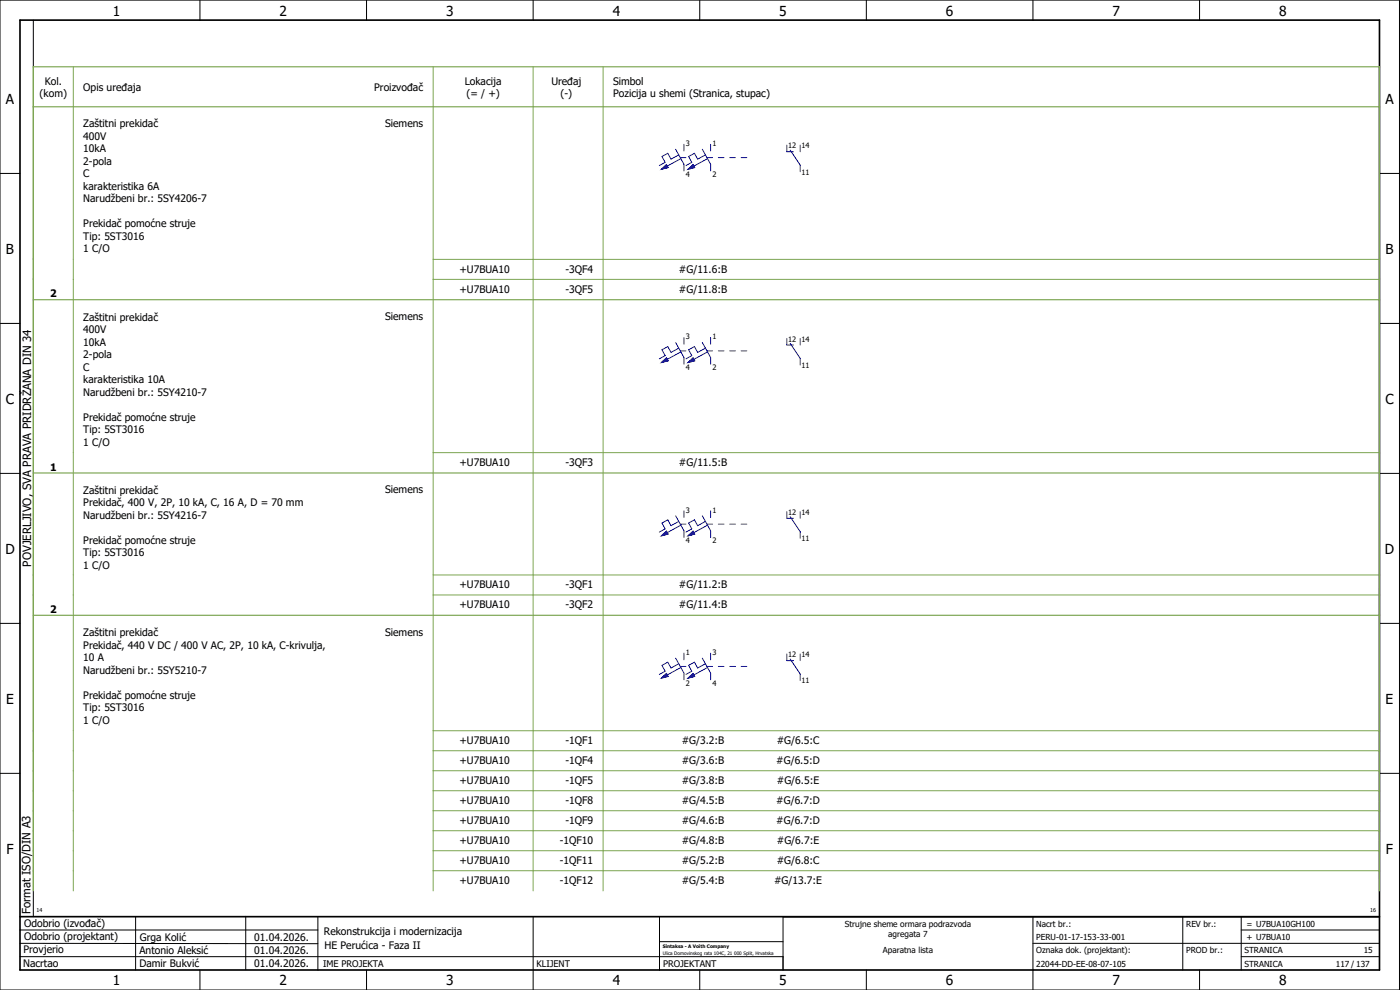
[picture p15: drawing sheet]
<svg xmlns="http://www.w3.org/2000/svg" width="420mm" height="297mm" viewBox="0 0 420 297" stroke-linecap="round" stroke-linejoin="round" font-family="sans-serif">
<defs><g id="words">
<g font-size="4.1">
<text x="33.9" y="4.7">1</text>
<text x="83.9" y="4.7">2</text>
<text x="133.9" y="4.7">3</text>
<text x="183.9" y="4.7">4</text>
<text x="233.9" y="4.7">5</text>
<text x="283.9" y="4.7">6</text>
<text x="333.9" y="4.7">7</text>
<text x="383.9" y="4.7">8</text>
<text x="1.8" y="31.2">A</text>
<text x="415.8" y="31.2">A</text>
<text x="1.8" y="76.2">B</text>
<text x="415.8" y="76.2">B</text>
<text x="1.8" y="121.2">C</text>
<text x="415.8" y="121.2">C</text>
<text x="1.6" y="166.2">D</text>
<text x="415.6" y="166.2">D</text>
<text x="1.8" y="211.2">E</text>
<text x="415.8" y="211.2">E</text>
<text x="1.9" y="256.2">F</text>
<text x="415.9" y="256.2">F</text>
<text x="33.9" y="295.7">1</text>
<text x="83.9" y="295.7">2</text>
<text x="133.9" y="295.7">3</text>
<text x="183.9" y="295.7">4</text>
<text x="233.9" y="295.7">5</text>
<text x="283.9" y="295.7">6</text>
<text x="333.9" y="295.7">7</text>
<text x="383.9" y="295.7">8</text>
</g>
<g font-size="3.4">
<text x="9.4" y="170" transform="rotate(-90 9.4 170)">POVJERLJIVO, SVA PRAVA PRIDRŽANA DIN 34</text>
<text x="9.2" y="274.3" transform="rotate(-90 9.2 274.3)">Format ISO/DIN A3</text>
</g>
<g font-size="3.1">
<text x="11.9" y="29.1">(kom)</text>
<text x="13.4" y="25.4">Kol.</text>
<text x="25" y="27.3">Opis uređaja</text>
<text x="112.3" y="27.3">Proizvođač</text>
<text x="139.5" y="25.4">Lokacija</text>
<text x="140" y="29.1">(= / +)</text>
<text x="165.5" y="25.4">Uređaj</text>
<text x="168.2" y="29.1">(-)</text>
<text x="184" y="25.4">Simbol</text>
<text x="184" y="29.1">Pozicija u shemi (Stranica, stupac)</text>
<text x="25" y="38.2">Zaštitni prekidač</text>
<text x="25" y="41.9">400V</text>
<text x="115.6" y="38">Siemens</text>
<text x="25" y="45.7">10kA</text>
<text x="25" y="49.4">2-pola</text>
<text x="25" y="53.2">C</text>
<text x="25" y="56.9">karakteristika 6A</text>
<text x="25" y="60.7">Narudžbeni br.: 5SY4206-7</text>
<text x="25" y="68.2">Prekidač pomoćne struje</text>
<text x="25" y="71.9">Tip: 5ST3016</text>
<text x="25" y="75.7">1 C/O</text>
<text x="137.9" y="81.8">+U7BUA10</text>
<text x="169.7" y="81.8">-3QF4</text>
<text x="203.8" y="81.8">#G/11.6:B</text>
<text x="15" y="89.2">2</text>
<text x="137.9" y="87.8">+U7BUA10</text>
<text x="169.7" y="87.8">-3QF5</text>
<text x="203.8" y="87.8">#G/11.8:B</text>
<text x="25" y="96.2">Zaštitni prekidač</text>
<text x="25" y="99.9">400V</text>
<text x="115.6" y="96">Siemens</text>
<text x="25" y="103.7">10kA</text>
<text x="25" y="107.4">2-pola</text>
<text x="25" y="111.2">C</text>
<text x="25" y="114.9">karakteristika 10A</text>
<text x="25" y="118.7">Narudžbeni br.: 5SY4210-7</text>
<text x="25" y="126.2">Prekidač pomoćne struje</text>
<text x="25" y="129.9">Tip: 5ST3016</text>
<text x="25" y="133.7">1 C/O</text>
<text x="15" y="141.2">1</text>
<text x="137.9" y="139.8">+U7BUA10</text>
<text x="169.7" y="139.8">-3QF3</text>
<text x="203.8" y="139.8">#G/11.5:B</text>
<text x="25" y="148.2">Zaštitni prekidač</text>
<text x="115.6" y="148">Siemens</text>
<text x="25" y="151.9">Prekidač, 400 V, 2P, 10 kA, C, 16 A, D = 70 mm</text>
<text x="25" y="155.7">Narudžbeni br.: 5SY4216-7</text>
<text x="25" y="163.2">Prekidač pomoćne struje</text>
<text x="25" y="166.9">Tip: 5ST3016</text>
<text x="25" y="170.7">1 C/O</text>
<text x="137.9" y="176.5">+U7BUA10</text>
<text x="169.7" y="176.5">-3QF1</text>
<text x="203.8" y="176.5">#G/11.2:B</text>
<text x="15" y="183.9">2</text>
<text x="137.9" y="182.5">+U7BUA10</text>
<text x="169.7" y="182.5">-3QF2</text>
<text x="203.8" y="182.5">#G/11.4:B</text>
<text x="25" y="190.9">Zaštitni prekidač</text>
<text x="115.6" y="190.7">Siemens</text>
<text x="25" y="194.6">Prekidač, 440 V DC / 400 V AC, 2P, 10 kA, C-krivulja,</text>
<text x="25" y="198.4">10 A</text>
<text x="25" y="202.1">Narudžbeni br.: 5SY5210-7</text>
<text x="25" y="209.6">Prekidač pomoćne struje</text>
<text x="25" y="213.4">Tip: 5ST3016</text>
<text x="25" y="217.1">1 C/O</text>
<text x="137.9" y="223.3">+U7BUA10</text>
<text x="169.7" y="223.3">-1QF1</text>
<text x="204.6" y="223.3">#G/3.2:B</text>
<text x="233.1" y="223.3">#G/6.5:C</text>
<text x="137.9" y="229.3">+U7BUA10</text>
<text x="169.7" y="229.3">-1QF4</text>
<text x="204.6" y="229.3">#G/3.6:B</text>
<text x="233" y="229.3">#G/6.5:D</text>
<text x="137.9" y="235.3">+U7BUA10</text>
<text x="169.7" y="235.3">-1QF5</text>
<text x="204.6" y="235.3">#G/3.8:B</text>
<text x="233.2" y="235.3">#G/6.5:E</text>
<text x="137.9" y="241.3">+U7BUA10</text>
<text x="169.7" y="241.3">-1QF8</text>
<text x="204.6" y="241.3">#G/4.5:B</text>
<text x="233" y="241.3">#G/6.7:D</text>
<text x="137.9" y="247.3">+U7BUA10</text>
<text x="169.7" y="247.3">-1QF9</text>
<text x="204.6" y="247.3">#G/4.6:B</text>
<text x="233" y="247.3">#G/6.7:D</text>
<text x="137.9" y="253.3">+U7BUA10</text>
<text x="168" y="253.3">-1QF10</text>
<text x="204.6" y="253.3">#G/4.8:B</text>
<text x="233.2" y="253.3">#G/6.7:E</text>
<text x="137.9" y="259.3">+U7BUA10</text>
<text x="168" y="259.3">-1QF11</text>
<text x="204.6" y="259.3">#G/5.2:B</text>
<text x="233.1" y="259.3">#G/6.8:C</text>
<text x="137.9" y="265.3">+U7BUA10</text>
<text x="168" y="265.3">-1QF12</text>
<text x="204.6" y="265.3">#G/5.4:B</text>
<text x="232.3" y="265.3">#G/13.7:E</text>
<text x="7.2" y="278.1">Odobrio (izvođač)</text>
<text x="97.2" y="280.5">Rekonstrukcija i modernizacija</text>
<text x="7.1" y="286.1">Provjerio</text>
<text x="7.2" y="282.1">Odobrio (projektant)</text>
<text x="41.8" y="286.2">Antonio Aleksić</text>
<text x="42" y="282.3">Grga Kolić</text>
<text x="76.3" y="282.3">01.04.2026.</text>
<text x="76.3" y="286.3">01.04.2026.</text>
<text x="97.4" y="284.8">HE Perućica - Faza II</text>
<text x="6.9" y="290">Nacrtao</text>
<text x="41.8" y="290.3">Damir Bukvić</text>
<text x="76.3" y="290.3">01.04.2026.</text>
</g>
<g font-size="2.7">
<text x="97" y="290.1">IME PROJEKTA</text>
<text x="161" y="290.1">KLIJENT</text>
<text x="199" y="290.1">PROJEKTANT</text>
</g>
<g font-size="2.5">
<text x="253.5" y="278">Strujne sheme ormara podrazvoda</text>
<text x="266.6" y="281">agregata 7</text>
<text x="311" y="278">Nacrt br.:</text>
<text x="356" y="278">REV br.:</text>
<text x="374.1" y="278">= U7BUA10GH100</text>
<text x="265" y="286">Aparatna lista</text>
<text x="311" y="286">Oznaka dok. (projektant):</text>
<text x="311" y="282">PERU-01-17-153-33-001</text>
<text x="356" y="286">PROD br.:</text>
<text x="373.5" y="286">STRANICA</text>
<text x="374.1" y="282.1">+ U7BUA10</text>
<text x="409.3" y="286">15</text>
<text x="311" y="290">22044-DD-EE-08-07-105</text>
<text x="373.5" y="290">STRANICA</text>
<text x="400.9" y="290">117 / 137</text>
</g>
<g font-size="2.2">
<text x="205.9" y="43.8">3</text>
<text x="213.9" y="43.8">1</text>
<text x="236.5" y="44.5">12</text>
<text x="240.5" y="44.5">14</text>
<text x="205.9" y="53">4</text>
<text x="213.9" y="53">2</text>
<text x="240.5" y="52.4">11</text>
<text x="205.9" y="101.8">3</text>
<text x="213.9" y="101.8">1</text>
<text x="236.5" y="102.5">12</text>
<text x="240.5" y="102.5">14</text>
<text x="205.9" y="111">4</text>
<text x="213.9" y="111">2</text>
<text x="240.5" y="110.4">11</text>
<text x="205.9" y="153.8">3</text>
<text x="213.9" y="153.8">1</text>
<text x="236.5" y="154.5">12</text>
<text x="240.5" y="154.5">14</text>
<text x="205.9" y="163">4</text>
<text x="213.9" y="163">2</text>
<text x="240.5" y="162.4">11</text>
<text x="205.9" y="196.5">1</text>
<text x="213.9" y="196.5">3</text>
<text x="236.5" y="197.2">12</text>
<text x="240.5" y="197.2">14</text>
<text x="205.9" y="205.7">2</text>
<text x="213.9" y="205.7">4</text>
<text x="240.5" y="205.1">11</text>
</g>
<g font-size="1.6">
<text x="11" y="273.7">14</text>
<text x="411.2" y="273.7">16</text>
</g>
<g font-size="1.4">
<text x="198.9" y="284.4">Sintaksa - A Voith Company</text>
<text x="198.9" y="286.4">Ulica Domovinskog rata 104C, 21 000 Split, Hrvatska</text>
</g>
</g></defs>
<g fill="none" stroke="#000" stroke-width=".3">
<path d="M0 0h420v297h-420zM10 6v269M60 0v6M110 0v6M160 0v6M210 0v6M260 0v6M310 0v6M360 0v6M0 52h6M414 52h6M0 97h6"/>
<path d="M414 97h6M0 142h6M414 142h6M414 176.3v87.4M0 187h6M414 187h6M0 232h6M414 232h6M6 279h89.4M40.7 275v16M73.7 274.9v16M95.4 275.1v16"/>
<path d="M160 275v22M197.9 275.1v16M310 275v22M355 275v16M372.5 279h41.5M372.5 275v16M414 275h-179v16M6 283l89.4 .1M6 287h229M60 291v6M110 291v6M197.9 282.5h37.1"/>
<path d="M210 291v6M260 291v6M310 283h104M360 291v6M372.5 287h41.5"/>
</g>
<path d="M6 6h408v285h-408zM6 275h408" fill="none" stroke="#000" stroke-width=".5"/>
<path d="M10 32h404M10 89.8v-69.8h404v69.8M10 90v51.8M10.3 89.9h403.7M414 90v51.8M10 142v42.5M10.3 141.9h403.7M414 142v42.5M10 184.7v82.6M10.3 184.6h403.7M414 184.7v82.6" fill="none" stroke="#7ca552" stroke-width=".35"/>
<g fill="none" stroke="#7ca552" stroke-width=".3">
<path d="M22 20v69.8M130 20v69.8M160 20v69.8M181 20v69.8M130 77.8h284M22 90v51.8M130 90v51.8M130 83.8h284M160 90v51.8M181 90v51.8M130 135.8h284M22 142v42.5"/>
<path d="M130 142v42.5M160 142v42.5M181 142v42.5M130 172.5h284M130 178.5h284M22 184.7v82.6M130 184.7v82.6M160 184.7v82.6M181 184.7v82.6M130 219.3h284M130 225.3h284M130 231.3h284"/>
<path d="M130 237.3h284M130 243.3h284M130 249.3h284M130 255.3h284M130 261.3h284"/>
</g>
<g fill="none" stroke="#00f" stroke-width=".3">
<path d="M198.5 50.8l1.5-1.4 .5 .9zM202.8 44.8l2.5 4.5v2M203.7 46.5l-2.3 1.3-1-1.8-1.7 1 .9 1.7-1.7 1M204.1 47.3h1.8M204.3 47.6l-4.1 2.2M205.3 43.3v2M206.5 50.8l1.5-1.4 .5 .9zM210.8 44.8l2.5 4.5v2M211.7 46.5l-2.3 1.3-1-1.8-1.7 1 .9 1.7-1.7 1M212.1 47.3h1.8M212.3 47.6l-4.1 2.2M213.3 43.3v2"/>
<path d="M215.6 47.3h1.7M219 47.3h1.7M222.4 47.3h1.7M236.1 43.5v2h2M237.1 45l3 4.5v2M240.1 43.5v2M198.5 108.8l1.5-1.4 .5 .9zM202.8 102.8l2.5 4.5v2M203.7 104.5l-2.3 1.2-1-1.7-1.7 .9 .9 1.8-1.7 1M204.1 105.3h1.8M204.3 105.6l-4.1 2.2M205.3 101.3v2"/>
<path d="M206.5 108.8l1.5-1.4 .5 .9zM210.8 102.8l2.5 4.5v2M211.7 104.5l-2.3 1.2-1-1.7-1.7 .9 .9 1.8-1.7 1M212.1 105.3h1.8M212.3 105.6l-4.1 2.2M213.3 101.3v2M215.6 105.3h1.7M219 105.3h1.7M222.4 105.3h1.7M236.1 101.5v2h2M237.1 103l3 4.5v2M240.1 101.5v2"/>
<path d="M202.8 154.8l2.5 4.5v2M203.7 156.4l-2.3 1.3-1-1.7-1.7 .9 .9 1.8-1.7 1M204.1 157.3h1.8M204.3 157.6l-4.1 2.2M205.3 153.3v2M210.8 154.8l2.5 4.5v2M211.7 156.4l-2.3 1.3-1-1.7-1.7 .9 .9 1.8-1.7 1M212.1 157.3h1.8M212.3 157.6l-4.1 2.2M213.3 153.3v2M215.6 157.3h1.7M219 157.3h1.7"/>
<path d="M222.4 157.3h1.7M236.1 153.5v2h2M237.1 155l3 4.5v2M240.1 153.5v2M198.5 160.8l1.5-1.4 .5 .9zM206.5 160.8l1.5-1.4 .5 .9zM202.8 197.5l2.5 4.5v2M203.7 199.2l-2.3 1.2-1-1.7-1.7 .9 .9 1.8-1.7 1M204.1 200h1.8M205.3 196v2M210.8 197.5l2.5 4.5v2M211.7 199.2l-2.3 1.2-1-1.7-1.7 .9 .9 1.8-1.7 1"/>
<path d="M212.1 200h1.8M213.3 196v2M215.6 200h1.7M219 200h1.7M222.4 200h1.7M236.1 196.2v2h2M237.1 197.7l3 4.5v2M240.1 196.2v2M198.5 203.5l1.5-1.4 .5 .9zM204.3 200.3l-4.1 2.2M206.5 203.5l1.5-1.4 .5 .9zM212.3 200.3l-4.1 2.2"/>
</g>
<g fill="#00f" stroke="#00f" stroke-width=".3">
<path d="M206.5 50.8l1.5-1.4 .5 .9z"/>
<path d="M198.5 50.8l1.5-1.4 .5 .9z"/>
<path d="M206.5 108.8l1.5-1.4 .5 .9z"/>
<path d="M198.5 108.8l1.5-1.4 .5 .9z"/>
<path d="M206.5 160.8l1.5-1.4 .5 .9z"/>
<path d="M198.5 160.8l1.5-1.4 .5 .9z"/>
<path d="M206.5 203.5l1.5-1.4 .5 .9z"/>
<path d="M198.5 203.5l1.5-1.4 .5 .9z"/>
</g>
<use href="#words"/>
</svg>
